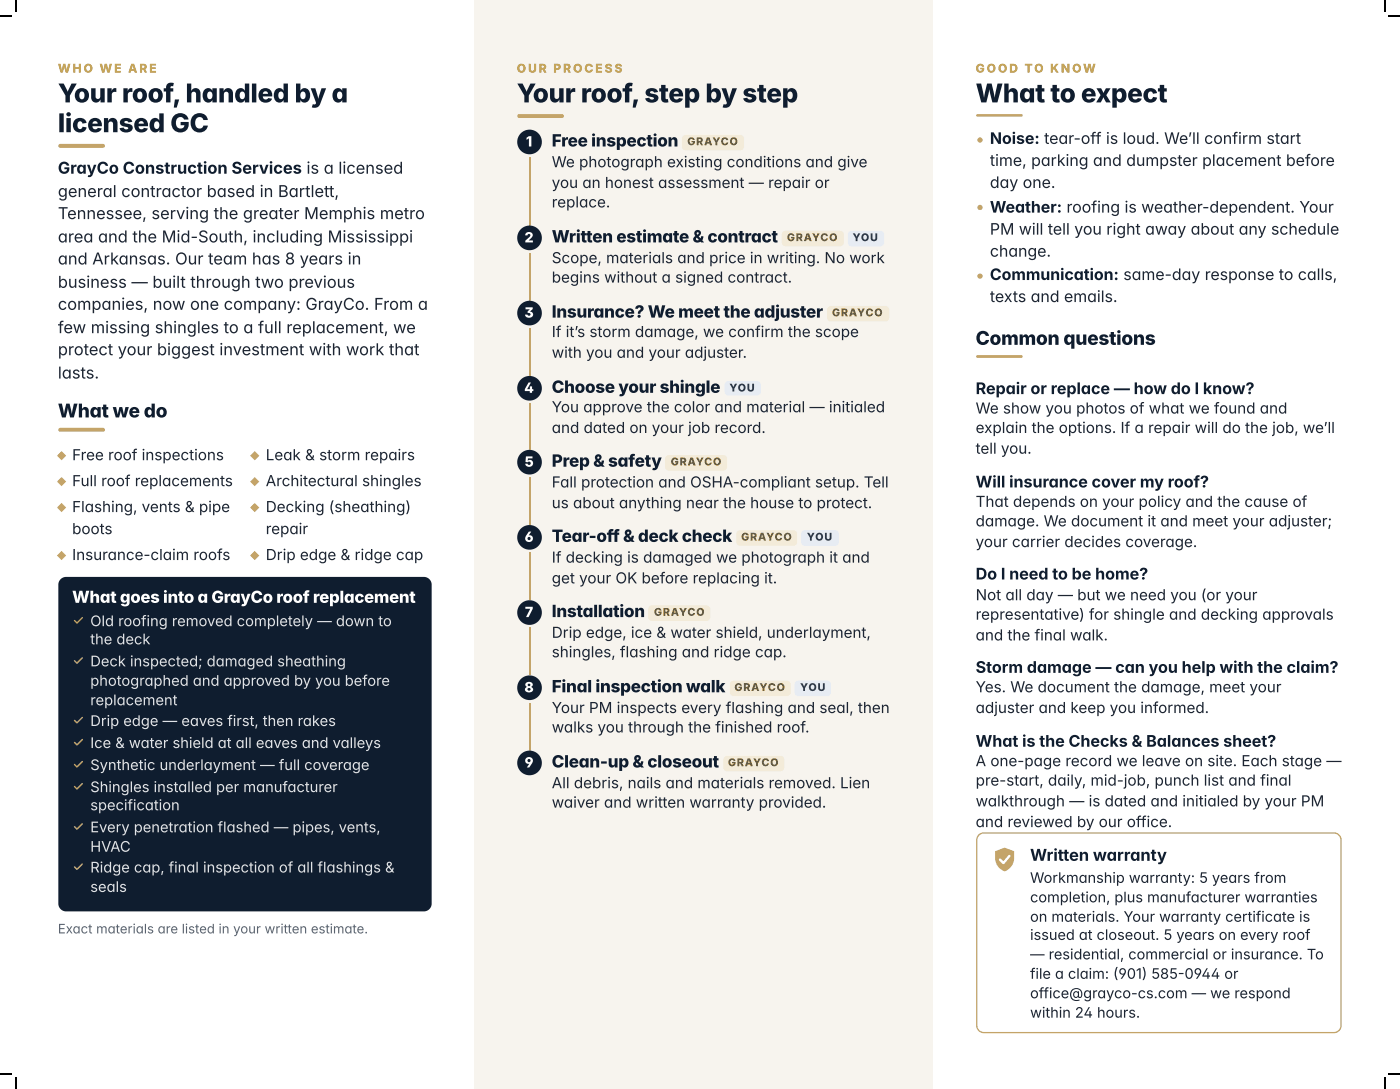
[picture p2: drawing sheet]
<svg xmlns="http://www.w3.org/2000/svg" width="286mm" height="222mm" viewBox="0 0 286 222" stroke-linecap="round" stroke-linejoin="round" font-family="sans-serif">
<defs><g id="words">
<g font-size="5.3" fill="#0f1d2f">
<text x="11.8" y="20.9">Your roof,handled by a</text>
<text x="105.5" y="20.9">Your roof,step by step</text>
<text x="199.1" y="20.9">What to expect</text>
<text x="11.8" y="27">licensed GC</text>
</g>
<g font-size="3.9" fill="#0f1d2f">
<text x="199.1" y="70.4">Common questions</text>
<text x="11.8" y="85.2">What we do</text>
</g>
<g font-size="3.5" fill="#0f1d2f">
<text x="112.6" y="29.9">Free inspection</text>
<text x="112.6" y="49.5">Written estimate &amp; contract</text>
<text x="112.6" y="64.8">Insurance? We meet the adjuster</text>
<text x="112.6" y="80.2">Choose your shingle</text>
<text x="112.6" y="95.2">Prep &amp; safety</text>
<text x="112.6" y="110.6">Tear-off &amp; deck check</text>
<text x="112.6" y="125.9">Installation</text>
<text x="112.6" y="141.3">Final inspection walk</text>
<text x="112.6" y="156.6">Clean-up &amp; closeout</text>
</g>
<text font-size="3.4" fill="#fff" x="14.7" y="123">What goes into a GrayCo roof replacement</text>
<g font-size="3.3" fill="#0f1d2f">
<text x="11.8" y="35.5">GrayCo Construction Services is a licensed</text>
<text x="199.1" y="80.4">Repair or replace — how do I know?</text>
<text x="199.1" y="99.5">Will insurance cover my roof?</text>
<text x="199.1" y="118.3">Do I need to be home?</text>
<text x="199.1" y="137.3">Storm damage — can you help with the claim?</text>
<text x="199.1" y="152.4">What is the Checks &amp; Balances sheet?</text>
<text x="210.2" y="175.7">Written warranty</text>
</g>
<g font-size="3.3" fill="#1d2532">
<text x="11.8" y="40.2">general contractor based in Bartlett,</text>
<text x="11.8" y="44.7">Tennessee, serving the greater Memphis metro</text>
<text x="11.8" y="49.5">area and the Mid-South, including Mississippi</text>
<text x="11.8" y="54">and Arkansas. Our team has 8 years in</text>
<text x="11.8" y="58.7">business — built through two previous</text>
<text x="11.8" y="63.2">companies, now one company: GrayCo. From a</text>
<text x="11.8" y="68">few missing shingles to a full replacement, we</text>
<text x="11.8" y="72.5">protect your biggest investment with work that</text>
<text x="11.8" y="77.3">lasts.</text>
</g>
<g font-size="3.2" fill="#0f1d2f">
<text x="202" y="29.4">Noise: tear-off is loud. We’ll confirm start</text>
<text x="202" y="43.4">Weather: roofing is weather-dependent. Your</text>
<text x="202" y="57.1">Communication: same-day response to calls,</text>
</g>
<g font-size="3.2" fill="#1d2532">
<text x="202" y="33.9">time, parking and dumpster placement before</text>
<text x="202" y="38.4">day one.</text>
<text x="202" y="47.9">PM will tell you right away about any schedule</text>
<text x="202" y="52.4">change.</text>
<text x="202" y="61.6">texts and emails.</text>
</g>
<g font-size="3.1" fill="#1d2532">
<text x="112.6" y="34.1">We photograph existing conditions and give</text>
<text x="112.6" y="38.4">you an honest assessment — repair or</text>
<text x="112.6" y="42.3">replace.</text>
<text x="112.6" y="53.7">Scope, materials and price in writing. No work</text>
<text x="112.6" y="57.7">begins without a signed contract.</text>
<text x="112.6" y="68.8">If it’s storm damage, we confirm the scope</text>
<text x="112.6" y="73">with you and your adjuster.</text>
<text x="112.6" y="84.1">You approve the color and material — initialed</text>
<text x="112.6" y="88.4">and dated on your job record.</text>
<text x="199.1" y="84.4">We show you photos of what we found and</text>
<text x="199.1" y="88.4">explain the options. If a repair will do the job, we’ll</text>
<text x="14.7" y="93.9">Free roof inspections</text>
<text x="54.2" y="93.9">Leak &amp; storm repairs</text>
<text x="199.1" y="92.6">tell you.</text>
<text x="14.7" y="99.2">Full roof replacements</text>
<text x="54.2" y="99.2">Architectural shingles</text>
<text x="112.6" y="99.5">Fall protection and OSHA-compliant setup. Tell</text>
<text x="14.7" y="104.5">Flashing, vents &amp; pipe</text>
<text x="54.2" y="104.5">Decking (sheathing)</text>
<text x="112.6" y="103.7">us about anything near the house to protect.</text>
<text x="199.1" y="103.5">That depends on your policy and the cause of</text>
<text x="199.1" y="107.4">damage. We document it and meet your adjuster;</text>
<text x="14.7" y="109">boots</text>
<text x="54.2" y="109">repair</text>
<text x="199.1" y="111.7">your carrier decides coverage.</text>
<text x="14.7" y="114.3">Insurance-claim roofs</text>
<text x="54.2" y="114.3">Drip edge &amp; ridge cap</text>
<text x="112.6" y="114.8">If decking is damaged we photograph it and</text>
<text x="112.6" y="119.1">get your OK before replacing it.</text>
<text x="199.1" y="122.5">Not all day — but we need you (or your</text>
<text x="112.6" y="130.2">Drip edge, ice &amp; water shield, underlayment,</text>
<text x="199.1" y="126.5">representative) for shingle and decking approvals</text>
<text x="199.1" y="130.7">and the final walk.</text>
<text x="112.6" y="134.1">shingles, flashing and ridge cap.</text>
<text x="199.1" y="141.3">Yes. We document the damage, meet your</text>
<text x="112.6" y="145.5">Your PM inspects every flashing and seal, then</text>
<text x="112.6" y="149.5">walks you through the finished roof.</text>
<text x="199.1" y="145.5">adjuster and keep you informed.</text>
<text x="112.6" y="160.9">All debris, nails and materials removed. Lien</text>
<text x="199.1" y="156.4">A one-page record we leave on site. Each stage —</text>
<text x="199.1" y="160.3">pre-start, daily, mid-job, punch list and final</text>
<text x="112.6" y="164.8">waiver and written warranty provided.</text>
<text x="199.1" y="164.6">walkthrough — is dated and initialed by your PM</text>
<text x="199.1" y="168.8">and reviewed by our office.</text>
</g>
<g font-size="3" fill="#dce3ec">
<text x="18.4" y="127.8">Old roofing removed completely — down to</text>
<text x="18.4" y="131.5">the deck</text>
<text x="18.4" y="136">Deck inspected; damaged sheathing</text>
<text x="18.4" y="140">photographed and approved by you before</text>
<text x="18.4" y="143.9">replacement</text>
<text x="18.4" y="148.2">Drip edge — eaves first, then rakes</text>
<text x="18.4" y="152.7">Ice &amp; water shield at all eaves and valleys</text>
<text x="18.4" y="157.2">Synthetic underlayment — full coverage</text>
<text x="18.4" y="161.7">Shingles installed per manufacturer</text>
<text x="18.4" y="165.4">specification</text>
<text x="18.4" y="169.9">Every penetration flashed — pipes, vents,</text>
<text x="18.4" y="173.8">HVAC</text>
<text x="18.4" y="178.1">Ridge cap, final inspection of all flashings &amp;</text>
<text x="18.4" y="182">seals</text>
</g>
<g font-size="3" fill="#1d2532">
<text x="210.2" y="180.2">Workmanship warranty: 5 years from</text>
<text x="210.2" y="184.1">completion, plus manufacturer warranties</text>
<text x="210.2" y="188.1">on materials. Your warranty certificate is</text>
<text x="210.2" y="191.8">issued at closeout. 5 years on every roof</text>
<text x="210.2" y="195.8">— residential, commercial or insurance. To</text>
<text x="210.2" y="199.8">file a claim: (901) 585-0944 or</text>
<text x="210.2" y="203.7">office@grayco-cs.com — we respond</text>
<text x="210.2" y="207.7">within 24 hours.</text>
</g>
<g font-size="2.9" fill="#fff">
<text x="107.3" y="29.9">1</text>
<text x="107.1" y="49.5">2</text>
<text x="107" y="64.8">3</text>
<text x="107" y="80.2">4</text>
<text x="107" y="95.2">5</text>
<text x="107.1" y="110.6">6</text>
<text x="107.1" y="125.9">7</text>
<text x="107" y="141.3">8</text>
<text x="107.1" y="156.6">9</text>
</g>
<text font-size="2.7" fill="#586374" x="11.8" y="190.5">Exact materials are listed in your written estimate.</text>
<g font-size="2.5" fill="#b8902f">
<text x="11.8" y="14.8">WHO WE ARE</text>
<text x="105.5" y="14.8">OUR PROCESS</text>
<text x="199.1" y="14.8">GOOD TO KNOW</text>
</g>
<g font-size="2.2" fill="#7a5b12">
<text x="140.3" y="29.6">GRAYCO</text>
<text x="160.6" y="49.2">GRAYCO</text>
<text x="169.8" y="64.6">GRAYCO</text>
<text x="136.9" y="95">GRAYCO</text>
<text x="151.3" y="110.3">GRAYCO</text>
<text x="133.5" y="125.7">GRAYCO</text>
<text x="149.9" y="141">GRAYCO</text>
<text x="148.6" y="156.4">GRAYCO</text>
</g>
<g font-size="2.2" fill="#1a3a5f">
<text x="174" y="49.2">YOU</text>
<text x="148.9" y="79.9">YOU</text>
<text x="164.7" y="110.3">YOU</text>
<text x="163.3" y="141">YOU</text>
</g>
</g></defs>
<path d="M96.8 0h93.7v222.2h-93.7z" fill="#f7f4ee"/>
<g fill="#c4a469">
<path d="M12 29.5l.3-.1h8.7a.4 .4 0 0 1 .4 .4 .4 .4 0 0 1-.4 .4h-8.7l-.4-.3z"/>
<path d="M12 87.4l.3-.1h8.7a.4 .4 0 0 1 .4 .4 .4 .4 0 0 1-.4 .4h-8.7l-.4-.2z"/>
</g>
<path d="M12.4 118.2l.5-.3 .6-.2h73a1.59 1.59 0 0 1 1.6 1.6v65.1a1.59 1.59 0 0 1-1.6 1.6h-73a1.59 1.59 0 0 1-1.6-1.6v-65.1l.1-.6z" fill="#0f1d2f"/>
<g fill="#c4a469">
<path d="M12.6 92.1l.9 .9-.9 .9-1-.9z"/>
<path d="M52 92.1l.9 .9-.9 .9-.9-.9z"/>
<path d="M12.6 97.4l.9 .9-.9 .9-1-.9z"/>
<path d="M52 97.4l.9 .9-.9 .9-.9-.9z"/>
<path d="M12.6 102.6l.9 1-.9 .9-1-.9z"/>
<path d="M52 102.6l.9 1-.9 .9-.9-.9z"/>
<path d="M12.6 112.4l.9 1-.9 .9-1-.9z"/>
<path d="M52 112.4l.9 1-.9 .9-.9-.9z"/>
</g>
<path d="M16.8 126.1l-1.1 1-.5-.4M16.8 134.3l-1.1 1.1-.5-.5M16.8 146.4l-1.1 1.1-.5-.5M16.8 150.9l-1.1 1.1-.5-.5M16.8 155.4l-1.1 1.1-.5-.5M16.8 159.9l-1.1 1.1-.5-.5M16.8 168.1l-1.1 1.1-.5-.5M16.8 176.3l-1.1 1.1-.5-.5" fill="none" stroke="#c4a469" stroke-width=".3"/>
<path d="M96.8 3.2h93.7v215.9h-93.7z" fill="#f7f4ee"/>
<path d="M105.7 23.4l.3-.1h8.7a.4 .4 0 0 1 .4 .4 .4 .4 0 0 1-.4 .4h-8.7l-.4-.3z" fill="#c4a469"/>
<path d="M139.4 27.7l.6-.2h11.1a.79 .79 0 0 1 .8 .8v1.6a.79 .79 0 0 1-.8 .8h-11.1a.79 .79 0 0 1-.8-.8v-1.7z" fill="#f3ebd9"/>
<circle cx="108.1" cy="29" r="2.51" fill="#0f1d2f"/>
<path d="M108.1 32v14" fill="none" stroke="#c4a469" stroke-width=".26"/>
<path d="M159.8 47.3l.5-.2h11.1a.79 .79 0 0 1 .8 .8v1.6a.79 .79 0 0 1-.8 .8h-11.1a.79 .79 0 0 1-.8-.8l.1-1.8z" fill="#f3ebd9"/>
<path d="M173.3 47.3l.5-.2h5.9a.79 .79 0 0 1 .7 .8v1.6a.79 .79 0 0 1-.7 .8h-5.9a.79 .79 0 0 1-.8-.8l.1-1.8z" fill="#e4ecf6"/>
<circle cx="108.1" cy="48.6" r="2.51" fill="#0f1d2f"/>
<path d="M108.1 51.6v9.8" fill="none" stroke="#c4a469" stroke-width=".26"/>
<path d="M169 62.7l.6-.3h11.1a.79 .79 0 0 1 .8 .8v1.6a.79 .79 0 0 1-.8 .8h-11.1a.79 .79 0 0 1-.8-.8v-1.7z" fill="#f3ebd9"/>
<circle cx="108.1" cy="63.9" r="2.51" fill="#0f1d2f"/>
<path d="M108.1 66.9v9.8" fill="none" stroke="#c4a469" stroke-width=".26"/>
<path d="M148.1 78l.6-.2h5.8a.79 .79 0 0 1 .8 .8v1.3a.79 .79 0 0 1-.8 .8h-5.8a.79 .79 0 0 1-.8-.8v-1.5z" fill="#e4ecf6"/>
<circle cx="108.1" cy="79.2" r="2.51" fill="#0f1d2f"/>
<path d="M108.1 82.3v9.5" fill="none" stroke="#c4a469" stroke-width=".26"/>
<path d="M136 93.1l.5-.2h11.1a.79 .79 0 0 1 .8 .8v1.5a.79 .79 0 0 1-.8 .8h-11.1a.79 .79 0 0 1-.8-.8v-1.7z" fill="#f3ebd9"/>
<circle cx="108.1" cy="94.3" r="2.51" fill="#0f1d2f"/>
<path d="M108.1 97.4v9.8" fill="none" stroke="#c4a469" stroke-width=".26"/>
<path d="M150.5 108.4l.6-.2h10.8a.79 .79 0 0 1 .8 .8v1.6a.79 .79 0 0 1-.8 .8h-10.8a.79 .79 0 0 1-.8-.8v-1.7z" fill="#f3ebd9"/>
<path d="M163.7 108.4l.6-.2h6.1a.79 .79 0 0 1 .8 .8v1.6a.79 .79 0 0 1-.8 .8h-6.1a.79 .79 0 0 1-.8-.8v-1.7z" fill="#e4ecf6"/>
<circle cx="108.1" cy="109.7" r="2.51" fill="#0f1d2f"/>
<path d="M108.1 112.7v9.8" fill="none" stroke="#c4a469" stroke-width=".26"/>
<path d="M132.5 123.8l.6-.2h11.1a.79 .79 0 0 1 .8 .8v1.5a.79 .79 0 0 1-.8 .8h-11.1a.79 .79 0 0 1-.8-.8v-1.7z" fill="#f3ebd9"/>
<circle cx="108.1" cy="125" r="2.51" fill="#0f1d2f"/>
<path d="M108.1 128.1v9.7" fill="none" stroke="#c4a469" stroke-width=".26"/>
<path d="M149.2 139.1l.6-.2h10.8a.79 .79 0 0 1 .8 .8v1.6a.79 .79 0 0 1-.8 .8h-10.8a.79 .79 0 0 1-.8-.8v-1.8z" fill="#f3ebd9"/>
<path d="M162.4 139.1l.6-.2h5.8a.79 .79 0 0 1 .8 .8v1.6a.79 .79 0 0 1-.8 .8h-5.8a.79 .79 0 0 1-.8-.8v-1.8z" fill="#e4ecf6"/>
<circle cx="108.1" cy="140.4" r="2.51" fill="#0f1d2f"/>
<path d="M108.1 143.4v9.8" fill="none" stroke="#c4a469" stroke-width=".26"/>
<path d="M147.9 154.5l.5-.2h10.9a.79 .79 0 0 1 .8 .7v1.6a.79 .79 0 0 1-.8 .8h-10.9a.79 .79 0 0 1-.8-.8l.1-1.7z" fill="#f3ebd9"/>
<circle cx="108.1" cy="155.7" r="2.51" fill="#0f1d2f"/>
<g fill="#c4a469">
<path d="M199.3 23.4l9.2-.1a.26 .26 0 0 1 .3 .2 .26 .26 0 0 1-.3 .3h-9l-.2-.2z"/>
<path d="M199.3 72.6l9.2-.1a.26 .26 0 0 1 .3 .3 .26 .26 0 0 1-.3 .2h-9l-.2-.1z"/>
</g>
<path d="M199.8 170.4l.5-.3 .5-.1h71.5a1.46 1.46 0 0 1 1.4 1.4v37.9a1.46 1.46 0 0 1-1.4 1.4h-71.5a1.46 1.46 0 0 1-1.4-1.4v-37.9l.1-.5z" fill="#fff"/>
<path d="M199.8 170.4l.5-.3 .5-.1h71.5a1.46 1.46 0 0 1 1.4 1.4v37.9a1.46 1.46 0 0 1-1.4 1.4h-71.5a1.46 1.46 0 0 1-1.4-1.4v-37.9l.1-.5z" fill="none" stroke="#c4a469" stroke-width=".26"/>
<path d="M203.1 173.7l2-.7 1.9 .7a3.8 3.8 0 0 1-.9 3.5 1.14 1.14 0 0 1-2 0 2.81 2.81 0 0 1-1-2z" fill="#c4a469"/>
<path d="M206 174.7l-1.2 1.4-.7-.7" fill="none" stroke="#fff" stroke-width=".49"/>
<g fill="#c4a469">
<circle cx="200" cy="28.6" r=".53"/>
<circle cx="200" cy="42.3" r=".53"/>
<circle cx="200" cy="56.4" r=".53"/>
</g>
<path d="M3 -.1h.6v2.6h-.6z" fill="#fff"/>
<path d="M3.3 0v2.4" fill="none" stroke="#000" stroke-width=".26"/>
<path d="M3 219.7h.6v2.6h-.6z" fill="#fff"/>
<path d="M3.3 219.9v2.3" fill="none" stroke="#000" stroke-width=".26"/>
<path d="M282.4 -.1h.6v2.6h-.6z" fill="#fff"/>
<path d="M282.7 0v2.4" fill="none" stroke="#000" stroke-width=".26"/>
<path d="M282.4 219.7h.6v2.6h-.6z" fill="#fff"/>
<path d="M282.7 219.9v2.3" fill="none" stroke="#000" stroke-width=".26"/>
<path d="M-.1 3h2.6v.6h-2.6z" fill="#fff"/>
<path d="M0 3.3h2.4" fill="none" stroke="#000" stroke-width=".26"/>
<path d="M283.2 3h2.6v.6h-2.6z" fill="#fff"/>
<path d="M283.4 3.3h2.3" fill="none" stroke="#000" stroke-width=".26"/>
<path d="M-.1 218.9h2.6v.6h-2.6z" fill="#fff"/>
<path d="M0 219.2h2.4" fill="none" stroke="#000" stroke-width=".26"/>
<path d="M283.2 218.9h2.6v.6h-2.6z" fill="#fff"/>
<path d="M283.4 219.2h2.3" fill="none" stroke="#000" stroke-width=".26"/>
<use href="#words"/>
</svg>
